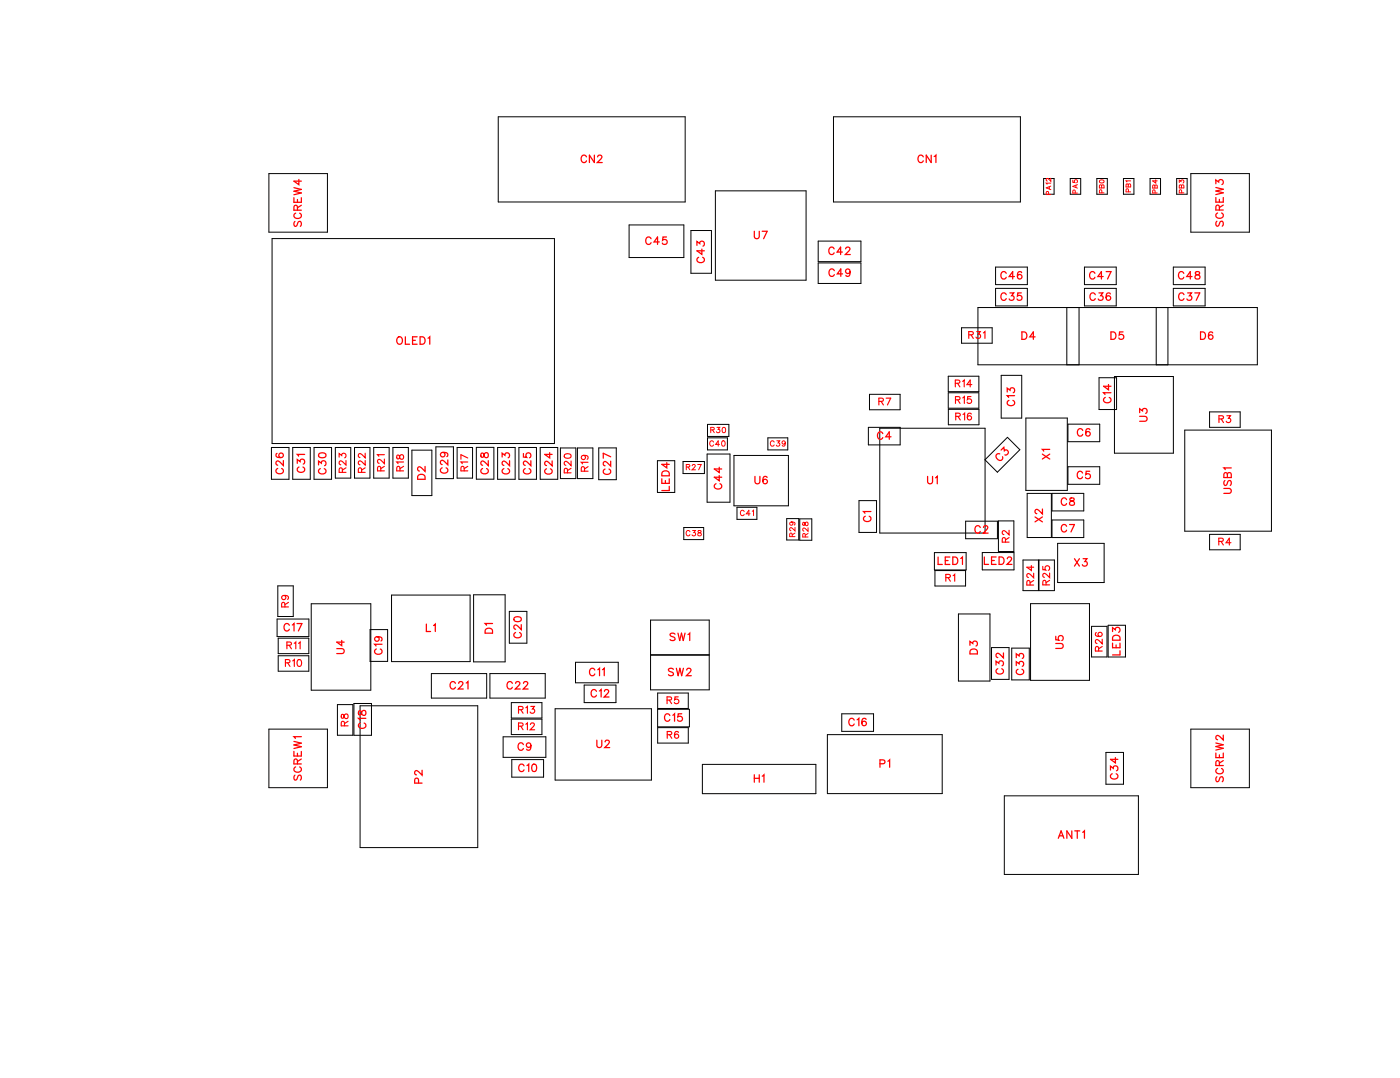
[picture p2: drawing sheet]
<svg xmlns="http://www.w3.org/2000/svg" width="134mm" height="103mm" viewBox="0 0 134 103" stroke-linecap="round" stroke-linejoin="round" font-family="sans-serif">
<defs><g id="words">
<g font-size="1.2" fill="#fff">
<text x="55.4" y="15.8">CN2</text>
<text x="87.6" y="15.8">CN1</text>
<text x="29.1" y="21.7" transform="rotate(-90 29.1 21.7)">SCREW4</text>
<text x="61.6" y="23.6">C45</text>
<text x="71.9" y="23.1">U7</text>
<text x="117.1" y="21.6" transform="rotate(-90 117.1 21.6)">SCREW3</text>
<text x="67.5" y="25.1" transform="rotate(-90 67.5 25.1)">C43</text>
<text x="79.1" y="24.6">C42</text>
<text x="79.1" y="26.7">C49</text>
<text x="95.5" y="28.9">C35</text>
<text x="95.5" y="26.9">C46</text>
<text x="103.9" y="26.9">C47</text>
<text x="104" y="28.9">C36</text>
<text x="112.4" y="26.9">C48</text>
<text x="112.4" y="28.9">C37</text>
<text x="37.8" y="33.1">OLED1</text>
<text x="97.5" y="32.7">D4</text>
<text x="106" y="32.7">D5</text>
<text x="114.5" y="32.7">D6</text>
<text x="97.1" y="38.8" transform="rotate(-90 97.1 38.8)">C13</text>
<text x="102.8" y="41.9">C6</text>
<text x="106.3" y="38.5" transform="rotate(-90 106.3 38.5)">C14</text>
<text x="109.8" y="40.3" transform="rotate(-90 109.8 40.3)">U3</text>
<text x="27.3" y="45.3" transform="rotate(-90 27.3 45.3)">C26</text>
<text x="29.4" y="45.1" transform="rotate(-90 29.4 45.1)">C31</text>
<text x="31.4" y="45.3" transform="rotate(-90 31.4 45.3)">C30</text>
<text x="40.9" y="45.8" transform="rotate(-90 40.9 45.8)">D2</text>
<text x="43" y="45.2" transform="rotate(-90 43 45.2)">C29</text>
<text x="46.9" y="45.3" transform="rotate(-90 46.9 45.3)">C28</text>
<text x="48.9" y="45.3" transform="rotate(-90 48.9 45.3)">C23</text>
<text x="51" y="45.3" transform="rotate(-90 51 45.3)">C25</text>
<text x="53" y="45.3" transform="rotate(-90 53 45.3)">C24</text>
<text x="58.6" y="45.3" transform="rotate(-90 58.6 45.3)">C27</text>
<text x="64.2" y="46.9" transform="rotate(-90 64.2 46.9)">LED4</text>
<text x="69.2" y="46.7" transform="rotate(-90 69.2 46.7)">C44</text>
<text x="72" y="46.5">U6</text>
<text x="83.7" y="42.2">C4</text>
<text x="88.5" y="46.5">U1</text>
<text x="95.6" y="44.3" transform="rotate(-45 95.6 44.3)">C3</text>
<text x="100.5" y="43.9" transform="rotate(-90 100.5 43.9)">X1</text>
<text x="102.8" y="46">C5</text>
<text x="117.8" y="47.1" transform="rotate(-90 117.8 47.1)">USB1</text>
<text x="83.4" y="49.8" transform="rotate(-90 83.4 49.8)">C1</text>
<text x="93" y="51.2">C2</text>
<text x="99.8" y="49.9" transform="rotate(-90 99.8 49.9)">X2</text>
<text x="101.2" y="51">C7</text>
<text x="101.2" y="48.5">C8</text>
<text x="89.5" y="54.2">LED1</text>
<text x="93.9" y="54.1">LED2</text>
<text x="102.5" y="54.3">X3</text>
<text x="27.1" y="60.5">C17</text>
<text x="33.2" y="62.4" transform="rotate(-90 33.2 62.4)">U4</text>
<text x="36.8" y="62.5" transform="rotate(-90 36.8 62.5)">C19</text>
<text x="40.6" y="60.5">L1</text>
<text x="47.3" y="60.5" transform="rotate(-90 47.3 60.5)">D1</text>
<text x="50.1" y="60.9" transform="rotate(-90 50.1 60.9)">C20</text>
<text x="56.2" y="64.8">C11</text>
<text x="63.7" y="64.8">SW2</text>
<text x="63.9" y="61.4">SW1</text>
<text x="93.6" y="62.5" transform="rotate(-90 93.6 62.5)">D3</text>
<text x="96.1" y="64.4" transform="rotate(-90 96.1 64.4)">C32</text>
<text x="98" y="64.4" transform="rotate(-90 98 64.4)">C33</text>
<text x="101.8" y="61.9" transform="rotate(-90 101.8 61.9)">U5</text>
<text x="107.2" y="62.5" transform="rotate(-90 107.2 62.5)">LED3</text>
<text x="35.2" y="69.6" transform="rotate(-90 35.2 69.6)">C18</text>
<text x="42.9" y="66">C21</text>
<text x="48.3" y="66">C22</text>
<text x="49.4" y="71.9">C9</text>
<text x="56.4" y="66.8">C12</text>
<text x="56.9" y="71.6">U2</text>
<text x="63.4" y="69.1">C15</text>
<text x="81" y="69.5">C16</text>
<text x="29.1" y="74.5" transform="rotate(-90 29.1 74.5)">SCREW1</text>
<text x="40.6" y="74.8" transform="rotate(-90 40.6 74.8)">P2</text>
<text x="49.5" y="73.9">C10</text>
<text x="71.9" y="74.9">H1</text>
<text x="83.9" y="73.5">P1</text>
<text x="107" y="74.4" transform="rotate(-90 107 74.4)">C34</text>
<text x="117.1" y="74.6" transform="rotate(-90 117.1 74.6)">SCREW2</text>
<text x="101" y="80.3">ANT1</text>
</g>
<g font-size="1.1" fill="#fff">
<text x="92.4" y="32.6">R31</text>
<text x="83.8" y="38.9">R7</text>
<text x="91.1" y="37.2">R14</text>
<text x="91.1" y="38.8">R15</text>
<text x="91.2" y="40.3">R16</text>
<text x="116.3" y="40.6">R3</text>
<text x="33.3" y="45.1" transform="rotate(-90 33.3 45.1)">R23</text>
<text x="35.1" y="45.1" transform="rotate(-90 35.1 45.1)">R22</text>
<text x="37" y="45" transform="rotate(-90 37 45)">R21</text>
<text x="38.8" y="45" transform="rotate(-90 38.8 45)">R18</text>
<text x="44.9" y="45" transform="rotate(-90 44.9 45)">R17</text>
<text x="54.8" y="45.2" transform="rotate(-90 54.8 45.2)">R20</text>
<text x="56.4" y="45" transform="rotate(-90 56.4 45)">R19</text>
<text x="96.6" y="51.8" transform="rotate(-90 96.6 51.8)">R2</text>
<text x="116.3" y="52.3">R4</text>
<text x="27.8" y="58" transform="rotate(-90 27.8 58)">R9</text>
<text x="90.2" y="55.7">R1</text>
<text x="98.9" y="55.9" transform="rotate(-90 98.9 55.9)">R24</text>
<text x="100.5" y="55.9" transform="rotate(-90 100.5 55.9)">R25</text>
<text x="27.2" y="63.9">R10</text>
<text x="27.3" y="62.2">R11</text>
<text x="105.5" y="62.2" transform="rotate(-90 105.5 62.2)">R26</text>
<text x="33.5" y="69.3" transform="rotate(-90 33.5 69.3)">R8</text>
<text x="49.4" y="69.9">R12</text>
<text x="49.4" y="68.3">R13</text>
<text x="63.6" y="67.4">R5</text>
<text x="63.6" y="70.7">R6</text>
</g>
<g font-size=".9" fill="#fff">
<text x="67.8" y="41.5">R30</text>
<text x="65.5" y="45">R27</text>
<text x="67.7" y="42.8">C40</text>
<text x="73.5" y="42.8">C39</text>
<text x="65.5" y="51.3">C38</text>
<text x="70.6" y="49.4">C41</text>
<text x="76.1" y="51.2" transform="rotate(-90 76.1 51.2)">R29</text>
<text x="77.3" y="51.3" transform="rotate(-90 77.3 51.3)">R28</text>
</g>
<g font-size=".8" fill="#fff">
<text x="100.5" y="18.6" transform="rotate(-90 100.5 18.6)">PA12</text>
<text x="103" y="18.5" transform="rotate(-90 103 18.5)">PA5</text>
<text x="105.6" y="18.4" transform="rotate(-90 105.6 18.4)">PB0</text>
<text x="108.1" y="18.3" transform="rotate(-90 108.1 18.3)">PB1</text>
<text x="110.6" y="18.5" transform="rotate(-90 110.6 18.5)">PB4</text>
<text x="113.2" y="18.4" transform="rotate(-90 113.2 18.4)">PB3</text>
</g>
</g></defs>
<g fill="none" stroke="#000" stroke-width=".1">
<path d="M25.7 16.6h5.6v5.6h-5.6zM47.6 11.1h17.8v8.2h-17.8zM68.3 18.2h8.6v8.5h-8.6zM79.6 11.1h17.8v8.2h-17.8zM99.6 17h1v1.5h-1zM102.2 17h1v1.5h-1zM104.7 17h1v1.5h-1zM107.2 17h1v1.5h-1zM109.8 17h1v1.5h-1zM112.3 17h1v1.5h-1zM113.7 16.6h5.6v5.6h-5.6zM26 22.8h26.9v19.5h-26.9z"/>
<path d="M60 21.5h5.3v3.1h-5.3zM65.9 22h2v4.1h-2zM78.1 23h4.1v2h-4.1zM78.1 25.1h4.1v1.9h-4.1zM83 37.6h2.9v1.5h-2.9zM90.5 35.9h2.9v1.5h-2.9zM90.5 37.5h2.9v1.4h-2.9zM90.5 39.1h2.9v1.4h-2.9zM91.8 31.3h2.9v1.4h-2.9zM93.3 29.3h26.7v5.5h-26.7zM95 25.5h3.1v1.7h-3.1zM95 27.5h3.1v1.7h-3.1z"/>
<path d="M95.6 35.8h1.9v4.1h-1.9zM97.9 39.9h4v6.9h-4zM101.8 29.3v5.5M103 29.3v5.5M103.5 27.5h3v1.7h-3zM103.5 25.5h3v1.7h-3zM104.9 36h1.7v3.1h-1.7zM106.4 35.9h5.6v7.3h-5.6zM110.4 29.3v5.5M111.5 29.3v5.5M112 27.5h3v1.7h-3zM112 25.5h3v1.7h-3z"/>
<path d="M115.5 39.3h2.9v1.5h-2.9zM25.9 42.7h1.7v3h-1.7zM26.4 59.1h3.1v1.6h-3.1zM26.5 55.9h1.5v2.9h-1.5zM27.9 42.7h1.7v3h-1.7zM29.7 57.6h5.7v8.2h-5.7zM30 42.7h1.6v3h-1.6zM32 42.7h1.5v2.9h-1.5zM33.8 42.7h1.5v2.9h-1.5zM35.7 42.7h1.4v2.9h-1.4zM37.4 56.8h7.5v6.3h-7.5zM37.5 42.7h1.5v2.9h-1.5z"/>
<path d="M39.3 42.9h1.9v4.4h-1.9zM41.6 42.6h1.7v3.1h-1.7zM43.6 42.7h1.5v2.9h-1.5zM45.2 56.7h3v6.4h-3zM45.5 42.7h1.6v3h-1.6zM47.5 42.7h1.7v3h-1.7zM48.6 58.3h1.7v3.1h-1.7zM49.5 42.7h1.7v3h-1.7zM51.6 42.7h1.6v3h-1.6zM53.5 42.7h1.5v3h-1.5zM55.1 42.7h1.5v3h-1.5zM57.2 42.7h1.6v3.1h-1.6z"/>
<path d="M62.1 59.2h5.6v3.3h-5.6zM62.8 44h1.6v3h-1.6zM65.2 44h2v1.2h-2zM65.3 50.3h1.9v1.2h-1.9zM67.5 43.3h2.2v4.6h-2.2zM67.5 41.8h1.9v1.1h-1.9zM67.5 40.5h2.1v1.1h-2.1zM70.1 43.5h5.2v4.8h-5.2zM70.3 48.4h1.9v1.2h-1.9zM73.3 41.8h1.9v1.1h-1.9zM75.1 49.5h1.1v2h-1.1zM76.3 49.5h1.2v2h-1.2z"/>
<path d="M82 47.8h1.7v3h-1.7zM82.9 40.8h3v1.6h-3zM84 40.9h10v10h-10zM89.2 52.7h3v1.7h-3zM89.2 54.4h3v1.5h-3zM91.5 58.6h3v6.4h-3zM92.2 49.7h3v1.7h-3zM93.8 52.7h3v1.7h-3zM95.3 49.7h1.5v2.9h-1.5zM96.2 41.7l1.1 1.2-2.1 2.2-1.2-1.2zM97.6 53.4h1.5v3h-1.5zM98 47.1h2.4v4.2h-2.4z"/>
<path d="M98.4 57.6h5.6v7.3h-5.6zM99.2 53.4h1.4v3h-1.4zM100.4 47.1h3v1.6h-3zM100.4 49.6h3v1.7h-3zM101 51.8h4.4v3.8h-4.4zM101.9 40.5h3.1v1.6h-3.1zM101.9 44.5h3.1v1.7h-3.1zM104.2 59.8h1.5v2.9h-1.5zM105.8 59.7h1.6v3h-1.6zM113.1 41h8.3v9.7h-8.3zM115.5 51h2.9v1.5h-2.9zM25.7 69.6h5.6v5.6h-5.6z"/>
<path d="M26.6 60.9h2.9v1.5h-2.9zM26.6 62.6h2.9v1.4h-2.9zM32.2 67.2h1.5v2.9h-1.5zM33.8 67.1h1.7v3.1h-1.7zM34.4 67.3h11.2v13.6h-11.2zM35.3 60.1h1.7v3h-1.7zM41.2 64.3h5.3v2.3h-5.3zM46.8 64.3h5.2v2.3h-5.2zM48 70.3h4.1v2h-4.1zM48.8 67h2.9v1.5h-2.9zM48.8 68.6h2.9v1.5h-2.9zM48.9 72.5h3v1.6h-3z"/>
<path d="M53 67.6h9.2v6.8h-9.2zM54.9 63.2h4.1v1.9h-4.1zM55.8 65.4h3v1.6h-3zM62.1 62.5h5.6v3.3h-5.6zM62.8 67.7h3v1.6h-3zM62.8 66.1h2.9v1.5h-2.9zM62.8 69.4h2.9v1.5h-2.9zM67 72.9h10.9v2.8h-10.9zM79 70.1h10.9v5.6h-10.9zM80.3 68.1h3.1v1.7h-3.1zM94.6 61.8h1.7v3h-1.7zM95.9 75.9h12.8v7.5h-12.8z"/>
<path d="M96.6 61.8h1.6v3.1h-1.6zM105.6 71.8h1.6v3h-1.6zM113.7 69.6h5.6v5.6h-5.6z"/>
</g>
<g fill="none" stroke="#f00" stroke-width=".12">
<path d="M28.1 18.9v.4h.7v-.4M28.1 17.9l.7 .2-.7 .1 .7 .2-.7 .2M28.4 19v.3M28.5 17.1v.5l-.4-.3h.7M28.8 19.6l-.4 .2M56 15a.26 .26 0 0 0-.3-.2 .26 .26 0 0 0-.2 .3v.1a.26 .26 0 0 0 .2 .3 .26 .26 0 0 0 .3-.2M56.7 14.8v.7l-.4-.7v.7M57 15l.2-.2h.1l.2 .1-.1 .3-.4 .3h.5M88.1 15a.26 .26 0 0 0-.3-.2 .26 .26 0 0 0-.2 .3v.1a.26 .26 0 0 0 .2 .3 .26 .26 0 0 0 .3-.2M88.9 14.8v.7l-.5-.7v.7M89.2 14.9l.1-.1v.7M116.1 17.5v-.3l.2 .2a.24 .24 0 0 1 .4-.2 .24 .24 0 0 1-.1 .4"/>
<path d="M116.1 18.8v.5h.7v-.5M116.1 17.9l.7 .2-.7 .1 .7 .2-.7 .2M116.4 19v.3M116.8 19.6l-.4 .2M28.2 21.1l-.1 .2 .1 .3 .1-.1 .3-.4h.1l.1 .2-.1 .3M28.2 20.3a.26 .26 0 0 0-.1 .3 .26 .26 0 0 0 .2 .2h.2a.26 .26 0 0 0 .3-.2 .26 .26 0 0 0-.2-.3M28.4 20.1v-.4l-.3-.1v.5h.7M37.9 32.2h.1a.33 .33 0 0 1 .4 .3 .33 .33 0 0 1-.4 .3l-.1-.2zM38.7 32.1v.7h.4M39.4 32.5h.2M39.8 32.1h-.4v.7h.4M40.1 32.1h.2a.38 .38 0 0 1 .3 .4 .38 .38 0 0 1-.3 .3h-.2z"/>
<path d="M40.9 32.3l.1-.2v.7M62.1 22.8a.26 .26 0 0 0-.3-.2 .26 .26 0 0 0-.2 .3v.2a.26 .26 0 0 0 .2 .2 .26 .26 0 0 0 .3-.1M62.9 23.1h-.5l.4-.5v.7M63.6 22.6h-.3l-.1 .3a.25 .25 0 0 1 .4 0 .25 .25 0 0 1 0 .4 .25 .25 0 0 1-.4-.1M66.5 23.4v-.4l.3 .2a.24 .24 0 0 1 .4-.1 .24 .24 0 0 1-.1 .4M66.7 24.6a.26 .26 0 0 0-.2 .2 .26 .26 0 0 0 .3 .3h.2a.26 .26 0 0 0 .2-.3 .26 .26 0 0 0-.1-.2M67 23.8v.5l-.5-.4h.7M72 22.1v.5l.2 .2 .2-.1 .1-.6M72.8 22.1h.4l-.3 .7M79.6 23.7a.26 .26 0 0 0-.3-.1 .26 .26 0 0 0-.2 .2v.2a.26 .26 0 0 0 .2 .3 .26 .26 0 0 0 .3-.2M79.6 25.8a.26 .26 0 0 0-.3-.1 .26 .26 0 0 0-.2 .2v.2a.26 .26 0 0 0 .2 .3 .26 .26 0 0 0 .3-.2M80.4 24h-.5l.3-.4v.7"/>
<path d="M80.4 26.1h-.5l.4-.4v.7M80.7 23.7l.2-.1h.1l.1 .1-.1 .2-.3 .4h.5M81.1 25.9a.22 .22 0 0 1-.3 .2 .22 .22 0 0 1 0-.4 .22 .22 0 0 1 .3 .1v.1a.34 .34 0 0 1-.2 .5l-.2-.1M96 26.1a.26 .26 0 0 0-.3-.2 .26 .26 0 0 0-.2 .3v.2a.26 .26 0 0 0 .2 .2 .26 .26 0 0 0 .3-.1M96 28.1a.26 .26 0 0 0-.3-.2 .26 .26 0 0 0-.2 .3v.2a.26 .26 0 0 0 .2 .3 .26 .26 0 0 0 .3-.2M96.1 37.4v-.4l.3 .2a.24 .24 0 0 1 .4-.1 .24 .24 0 0 1-.1 .4M96.3 38.2a.26 .26 0 0 0-.2 .3 .26 .26 0 0 0 .3 .2h.2a.26 .26 0 0 0 .2-.2 .26 .26 0 0 0-.1-.3M96.4 27.9h.4l-.2 .3a.24 .24 0 0 1 .1 .4 .24 .24 0 0 1-.4-.1M96.8 26.4h-.5l.4-.5v.7M96.8 37.7h-.7l.2 .2M97.5 27.9h-.4v.3a.25 .25 0 0 1 .4 0 .25 .25 0 0 1-.1 .4 .25 .25 0 0 1-.3-.1M97.5 26v-.1a.35 .35 0 0 0-.4 .3 .35 .35 0 0 0 .2 .4 .22 .22 0 0 0 .3-.2 .22 .22 0 0 0-.3-.2 .22 .22 0 0 0-.2 .2"/>
<path d="M97.5 31.7h.3a.38 .38 0 0 1 .2 .3 .38 .38 0 0 1-.2 .4h-.3zM98.8 32.1h-.5l.3-.4v.7M104.5 26.1a.26 .26 0 0 0-.3-.2 .26 .26 0 0 0-.2 .3v.2a.26 .26 0 0 0 .2 .2 .26 .26 0 0 0 .3-.1M104.5 28.1a.26 .26 0 0 0-.3-.2 .26 .26 0 0 0-.2 .3v.2a.26 .26 0 0 0 .2 .3 .26 .26 0 0 0 .3-.2M104.9 27.9h.4l-.2 .3a.24 .24 0 0 1 .1 .4 .24 .24 0 0 1-.4-.1M105.3 26.4h-.5l.3-.5v.7M105.5 37.9a.26 .26 0 0 0-.2 .3 .26 .26 0 0 0 .3 .2h.2a.26 .26 0 0 0 .2-.2 .26 .26 0 0 0-.1-.3M105.6 25.9h.5l-.4 .7M105.8 36.7v.5l-.5-.3h.7M106 28a.35 .35 0 0 0-.5 .2 .35 .35 0 0 0 .3 .5 .22 .22 0 0 0 .2-.2 .22 .22 0 0 0-.2-.3 .22 .22 0 0 0-.2 .2M106 31.7h.3a.38 .38 0 0 1 .2 .3 .38 .38 0 0 1-.2 .4h-.3zM106 37.5h-.7l.2 .1"/>
<path d="M107.2 31.7h-.3l-.1 .3a.25 .25 0 0 1 .4 0 .25 .25 0 0 1 0 .3 .25 .25 0 0 1-.4-.1M108.8 39.7h.5l.2 .2-.1 .3h-.6M108.8 39.4v-.4l.3 .2a.24 .24 0 0 1 .3-.2 .24 .24 0 0 1 0 .4M113 26.1a.26 .26 0 0 0-.3-.2 .26 .26 0 0 0-.2 .3v.2a.26 .26 0 0 0 .2 .2 .26 .26 0 0 0 .3-.1M113 28.1a.26 .26 0 0 0-.3-.2 .26 .26 0 0 0-.2 .3v.2a.26 .26 0 0 0 .2 .3 .26 .26 0 0 0 .3-.2M113.4 27.9h.3l-.2 .3a.24 .24 0 0 1 .2 .4 .24 .24 0 0 1-.4-.1M113.8 26.4h-.5l.3-.5v.7M114 27.9h.5l-.3 .8M114.1 25.9v.2l.3 .2 .1 .1a.24 .24 0 0 1-.2 .2 .24 .24 0 0 1-.2-.2l.4-.3v-.2zM114.6 31.7h.2a.38 .38 0 0 1 .3 .3 .38 .38 0 0 1-.3 .4h-.2zM115.8 31.8l-.1-.1a.35 .35 0 0 0-.4 .3 .35 .35 0 0 0 .3 .4 .22 .22 0 0 0 .2-.2 .22 .22 0 0 0-.2-.3 .22 .22 0 0 0-.3 .2M116.2 21.1l-.1 .2 .1 .3 .1-.1 .2-.4h.2l.1 .2-.1 .3"/>
<path d="M116.2 20.3a.26 .26 0 0 0-.1 .3 .26 .26 0 0 0 .2 .2h.2a.26 .26 0 0 0 .3-.2 .26 .26 0 0 0-.2-.3M116.4 20v-.4h-.3v.4h.7M26.4 43.3a.35 .35 0 0 0 .2 .4 .35 .35 0 0 0 .4-.2 .22 .22 0 0 0-.2-.3 .22 .22 0 0 0-.2 .2 .22 .22 0 0 0 .2 .3M26.5 44.7a.26 .26 0 0 0-.2 .3 .26 .26 0 0 0 .3 .2h.2a.26 .26 0 0 0 .3-.2 .26 .26 0 0 0-.2-.3M27 43.9v.5l-.3-.3-.2-.1-.2 .1v.1l.2 .2M27.6 59.7a.26 .26 0 0 0-.3-.2 .26 .26 0 0 0-.2 .3v.1a.26 .26 0 0 0 .2 .3 .26 .26 0 0 0 .3-.2M27.9 59.6l.2-.1v.7M28.3 59.5h.5l-.3 .7M28.4 44.2v-.4l.2 .2a.24 .24 0 0 1 .4-.1 .24 .24 0 0 1-.1 .4M28.5 44.6a.26 .26 0 0 0-.1 .3 .26 .26 0 0 0 .2 .2h.2a.26 .26 0 0 0 .3-.2 .26 .26 0 0 0-.2-.3M29.1 43.4h-.7l.1 .1M30.4 44.4v-.4l.3 .2a.24 .24 0 0 1 .4-.2 .24 .24 0 0 1-.1 .4"/>
<path d="M30.4 43.3l.3-.1a.3 .3 0 0 1 .4 .3 .38 .38 0 0 1-.4 .2 .38 .38 0 0 1-.3-.3zM30.6 44.7a.26 .26 0 0 0-.2 .3 .26 .26 0 0 0 .3 .2h.1a.26 .26 0 0 0 .3-.2 .26 .26 0 0 0-.2-.3M40 45.3h.1h.4l.1 .4h-.7zM40.6 44.5v.5l-.4-.4-.2-.1-.1 .2v.1l.1 .1M40.7 59.5v.8h.4M41.4 59.7l.1-.2v.8M42.2 44.6a.26 .26 0 0 0-.2 .3 .26 .26 0 0 0 .3 .2h.2a.26 .26 0 0 0 .2-.2 .26 .26 0 0 0-.1-.3M42.3 43.2a.22 .22 0 0 1 .2 .3 .22 .22 0 0 1-.4 0 .22 .22 0 0 1 0-.3h.2a.34 .34 0 0 1 .4 .2l-.1 .2M42.7 43.9v.5l-.3-.4-.2-.1-.2 .1v.2l.2 .1M45.9 43.3v.3h.2l.3-.4a.24 .24 0 0 1 .2 .2 .24 .24 0 0 1-.2 .3l-.2-.1-.1-.3zM46.1 44.7a.26 .26 0 0 0-.2 .3 .26 .26 0 0 0 .3 .2h.1a.26 .26 0 0 0 .3-.2 .26 .26 0 0 0-.2-.3M46.6 43.9v.5l-.3-.3-.3-.1-.1 .1v.2l.2 .1"/>
<path d="M47 59.5h-.7l.1 .2M47.9 43.6v-.4l.3 .2a.24 .24 0 0 1 .4-.1 .24 .24 0 0 1-.1 .4M48.1 44.7a.26 .26 0 0 0-.2 .3 .26 .26 0 0 0 .3 .2h.2a.26 .26 0 0 0 .2-.2 .26 .26 0 0 0-.1-.3M48.6 44v.4l-.3-.3-.2-.1-.2 .1v.2l.2 .1M49.1 58.9l.3-.1a.3 .3 0 0 1 .4 .3 .38 .38 0 0 1-.4 .2 .38 .38 0 0 1-.4-.3zM49.8 59.6v.5l-.4-.4-.2-.1-.2 .2v.1l.2 .1M50 43.3v.3h.3a.25 .25 0 0 1 0-.3 .25 .25 0 0 1 .3 0 .25 .25 0 0 1-.1 .4M50.1 44.7a.26 .26 0 0 0-.1 .3 .26 .26 0 0 0 .2 .2h.2a.26 .26 0 0 0 .3-.2 .26 .26 0 0 0-.2-.3M50.7 44v.4l-.4-.3-.2-.1-.1 .1v.2l.1 .1M52.2 44.7a.26 .26 0 0 0-.2 .3 .26 .26 0 0 0 .3 .2h.1a.26 .26 0 0 0 .3-.2 .26 .26 0 0 0-.2-.3M52.5 43.2v.5l-.5-.3h.7M52.7 44v.4l-.3-.3-.3-.1-.1 .1v.2l.2 .1"/>
<path d="M57.8 44.8a.26 .26 0 0 0-.2 .2 .26 .26 0 0 0 .3 .3h.1a.26 .26 0 0 0 .3-.3 .26 .26 0 0 0-.2-.2M58.3 44v.5l-.3-.4-.3-.1-.1 .2v.1l.2 .1M58.3 43.6l-.7-.4v.5M63.2 45.7v.4h.7v-.4M63.3 45l.1-.1 .4 .1 .1 .4h-.7zM63.5 45.8v.3M63.6 44.1v.5l-.4-.3h.7M63.9 46.4v.4h-.7M68.4 46.2a.26 .26 0 0 0-.2 .2 .26 .26 0 0 0 .3 .3h.1a.26 .26 0 0 0 .3-.3 .26 .26 0 0 0-.2-.2M68.7 45.4v.5l-.5-.4h.7M68.7 44.6v.5l-.5-.4h.7M72.1 45.5v.5l.2 .2 .2-.1v-.6"/>
<path d="M73.2 45.6v-.1a.35 .35 0 0 0-.4 .2 .35 .35 0 0 0 .2 .5 .22 .22 0 0 0 .3-.2 .22 .22 0 0 0-.2-.3 .22 .22 0 0 0-.3 .2M82.6 49.3a.26 .26 0 0 0-.2 .2 .26 .26 0 0 0 .3 .3h.2a.26 .26 0 0 0 .2-.3 .26 .26 0 0 0-.1-.2M83.1 48.8h-.7l.2 .2M84.3 41.4a.26 .26 0 0 0-.3-.2 .26 .26 0 0 0-.2 .3v.1a.26 .26 0 0 0 .2 .3 .26 .26 0 0 0 .3-.2M85.1 41.7h-.6l.4-.5v.7M88.5 45.5v.5l.2 .2 .3-.1v-.6M89.3 45.6l.2-.1v.7M89.5 53.1v.8h.4M90.2 53.5h.3M90.7 53.1h-.5v.8h.5M90.9 53.1h.3a.38 .38 0 0 1 .2 .4 .38 .38 0 0 1-.2 .4h-.3zM91.7 53.3l.2-.2v.8"/>
<path d="M93.6 50.3a.26 .26 0 0 0-.3-.1 .26 .26 0 0 0-.2 .2v.2a.26 .26 0 0 0 .2 .3 .26 .26 0 0 0 .3-.2M93.9 50.3l.1-.1h.2l.1 .1-.1 .2-.4 .4h.5M94 53.1v.7h.4M94.6 53.5h.3M95.1 53.1h-.5v.7h.5M95.4 53.1h.2a.38 .38 0 0 1 .2 .4 .38 .38 0 0 1-.2 .3h-.2zM95.4 43.3a.26 .26 0 0 0-.3 .1 .26 .26 0 0 0 0 .3l.2 .2a.26 .26 0 0 0 .3 0 .26 .26 0 0 0 .1-.3M95.6 42.9l.2-.2 .1 .3a.24 .24 0 0 1 .4 .2 .24 .24 0 0 1-.4 .2M96.2 53.3l.1-.2h.1l.2 .2-.1 .2-.4 .3h.5M98.8 49.3l.7 .5M99.5 43.3l.7 .5M99.5 48.6v.4l-.3-.3-.3-.1-.1 .1v.2l.2 .1"/>
<path d="M99.5 49.3l-.7 .5M100.2 42.9h-.7l.1 .1M100.2 43.3l-.7 .5M101.8 50.2a.26 .26 0 0 0-.3-.2 .26 .26 0 0 0-.2 .3v.2a.26 .26 0 0 0 .2 .3 .26 .26 0 0 0 .3-.2M101.8 47.7a.26 .26 0 0 0-.3-.2 .26 .26 0 0 0-.2 .3v.1a.26 .26 0 0 0 .2 .3 .26 .26 0 0 0 .3-.2M102.1 50h.5l-.4 .8M102.2 47.5v.2l.3 .1 .1 .2a.24 .24 0 0 1-.3 .2 .24 .24 0 0 1-.2-.2l.4-.3v-.2zM102.6 53.3l.4 .7M103 53.3l-.4 .7M103.3 45.1a.26 .26 0 0 0-.3-.1 .26 .26 0 0 0-.2 .2v.2a.26 .26 0 0 0 .2 .3 .26 .26 0 0 0 .3-.2M103.3 41.1a.26 .26 0 0 0-.3-.2 .26 .26 0 0 0-.2 .3v.1a.26 .26 0 0 0 .2 .3 .26 .26 0 0 0 .3-.2M103.4 53.3h.4l-.3 .3a.24 .24 0 0 1 .2 .4 .24 .24 0 0 1-.4-.1"/>
<path d="M104 45h-.3l-.1 .3a.25 .25 0 0 1 .4 0 .25 .25 0 0 1 0 .3 .25 .25 0 0 1-.4-.1M104 41v-.1a.35 .35 0 0 0-.4 .3 .35 .35 0 0 0 .2 .4 .22 .22 0 0 0 .3-.2 .22 .22 0 0 0-.2-.2 .22 .22 0 0 0-.3 .2M116.8 46.6h.5l.2 .2-.1 .2-.6 .1M116.9 45.8l-.1 .2 .1 .3 .2-.1 .2-.3 .1-.1 .1 .2-.1 .3M117.2 45.3l-.1-.2h-.2l-.1 .5h.7v-.3l-.1-.2-.2 .1v.4M117.5 44.6h-.7l.2 .2M28.1 71.7v.4h.7v-.4M28.1 70.7l.7 .2-.7 .2 .7 .1-.7 .2M28.2 74l-.1 .1 .1 .3h.1l.3-.4h.1l.1 .1-.1 .3M28.2 73.2a.26 .26 0 0 0-.1 .3 .26 .26 0 0 0 .2 .2h.2a.26 .26 0 0 0 .3-.2 .26 .26 0 0 0-.2-.3M28.4 72.9v-.4l-.3-.1v.5h.7M28.4 71.9v.2"/>
<path d="M28.8 70.3h-.7l.1 .2M28.8 72.4l-.4 .3M32.1 61.9h.6l.2 .2-.1 .2-.7 .1M32.6 61.1v.5l-.5-.3h.8M34.2 67.8v.4h.2l.3-.4a.24 .24 0 0 1 .2 .2 .24 .24 0 0 1-.2 .3l-.1-.1-.1-.4zM34.4 69a.26 .26 0 0 0-.2 .3 .26 .26 0 0 0 .3 .2h.2a.26 .26 0 0 0 .2-.2 .26 .26 0 0 0-.1-.3M34.9 68.5h-.7l.1 .2M35.9 61.9a.26 .26 0 0 0-.1 .3 .26 .26 0 0 0 .2 .2h.2a.26 .26 0 0 0 .3-.2 .26 .26 0 0 0-.2-.3M36 60.7a.22 .22 0 0 1 .2 .3 .22 .22 0 0 1-.4 .1 .22 .22 0 0 1 .1-.3l.1-.1a.34 .34 0 0 1 .5 .3l-.1 .2M36.5 61.5h-.7l.1 .1M40 74.7l-.1-.4h-.3v.4h.7M40.3 73.5v.5l-.3-.4-.3-.1-.1 .2v.1l.2 .1"/>
<path d="M43.5 65.2a.26 .26 0 0 0-.3-.2 .26 .26 0 0 0-.2 .3v.2a.26 .26 0 0 0 .2 .2 .26 .26 0 0 0 .3-.1M43.8 65.2l.1-.2h.2l.1 .2-.1 .2-.4 .3h.5M44.5 65.2l.2-.2v.7M46.4 60l.2-.1 .3 .1 .1 .4h-.7zM48.9 65.2a.26 .26 0 0 0-.3-.2 .26 .26 0 0 0-.2 .3v.2a.26 .26 0 0 0 .2 .2 .26 .26 0 0 0 .3-.1M49.2 65.2l.2-.2h.1l.1 .2-.1 .2-.3 .3h.5M49.2 60.3a.26 .26 0 0 0-.2 .3 .26 .26 0 0 0 .3 .3h.2a.26 .26 0 0 0 .3-.3 .26 .26 0 0 0-.2-.3M50 71a.26 .26 0 0 0-.3-.1 .26 .26 0 0 0-.2 .2v.2a.26 .26 0 0 0 .2 .3 .26 .26 0 0 0 .3-.2M50 65.2l.1-.2h.1l.2 .2-.1 .2-.4 .3h.5M50 73.1a.26 .26 0 0 0-.3-.2 .26 .26 0 0 0-.2 .3v.1a.26 .26 0 0 0 .2 .3 .26 .26 0 0 0 .3-.2M50.3 73l.2-.1v.7M50.7 71.1a.22 .22 0 0 1-.3 .2 .22 .22 0 0 1-.1-.3 .22 .22 0 0 1 .3 0l.1 .1a.34 .34 0 0 1-.3 .5l-.1-.1"/>
<path d="M50.9 72.9h.1a.37 .37 0 0 1 .2 .4 .37 .37 0 0 1-.2 .3 .45 .45 0 0 1-.1-.7zM56.8 63.9a.26 .26 0 0 0-.3-.1 .26 .26 0 0 0-.2 .2v.2a.26 .26 0 0 0 .2 .3 .26 .26 0 0 0 .3-.2M56.9 66a.26 .26 0 0 0-.3-.2 .26 .26 0 0 0-.2 .3v.1a.26 .26 0 0 0 .2 .3 .26 .26 0 0 0 .3-.2M57 70.6v.5l.2 .2 .2-.1v-.6M57.1 63.9l.1-.1v.7M57.2 65.9l.2-.1v.7M57.5 63.9l.2-.1v.7M57.7 66l.1-.2h.2l.1 .1-.1 .3-.3 .3h.4M57.8 70.8l.1-.2h.1l.2 .2-.1 .2-.4 .3h.5M63.9 68.3a.26 .26 0 0 0-.3-.2 .26 .26 0 0 0-.2 .3v.1a.26 .26 0 0 0 .2 .3 .26 .26 0 0 0 .3-.2M64.2 68.2l.2-.1v.7M64.3 63.9l-.2-.1-.3 .1 .1 .1 .4 .3v.1l-.2 .1-.3-.1"/>
<path d="M64.4 60.5l-.1-.1-.3 .1v.2l.4 .1v.2l-.1 .1-.3-.1M64.6 63.8l.1 .7 .2-.7 .2 .7 .1-.7M64.7 60.4l.2 .7 .1-.7 .2 .7 .2-.7M65.1 68.1h-.4v.3a.25 .25 0 0 1 .4 0 .25 .25 0 0 1-.1 .4 .25 .25 0 0 1-.3-.1M65.6 63.9l.1-.1h.1l.2 .1-.1 .2-.4 .4h.5M65.7 60.5l.1-.1v.7M72 73.9v.7M72 74.3h.5M72.5 73.9v.7M72.8 74.1l.1-.2v.7M81.5 68.7a.26 .26 0 0 0-.3-.2 .26 .26 0 0 0-.2 .3v.2a.26 .26 0 0 0 .2 .2 .26 .26 0 0 0 .3-.1M81.8 68.7l.2-.2v.7"/>
<path d="M82.7 68.6h-.1a.35 .35 0 0 0-.4 .2 .35 .35 0 0 0 .3 .4 .22 .22 0 0 0 .2-.2 .22 .22 0 0 0-.2-.2 .22 .22 0 0 0-.2 .2M84 72.9l.4-.1v-.2l-.4-.1v.7M84.7 72.6l.2-.1v.7M92.6 61.6v-.4l.3 .2a.24 .24 0 0 1 .3-.2 .24 .24 0 0 1 0 .4M92.7 62l.2-.1 .3 .1 .1 .4h-.7zM95.1 63.5v-.4l.2 .2a.24 .24 0 0 1 .4-.2 .24 .24 0 0 1-.1 .4M95.2 63.8a.26 .26 0 0 0-.1 .3 .26 .26 0 0 0 .2 .2h.2a.26 .26 0 0 0 .3-.2 .26 .26 0 0 0-.2-.3M95.8 62.3v.5l-.4-.4-.2-.1-.1 .2v.1l.1 .1M97 63.5v-.4l.3 .2a.24 .24 0 0 1 .4-.1 .24 .24 0 0 1-.1 .4M97 62.7v-.3l.3 .2a.24 .24 0 0 1 .4-.2 .24 .24 0 0 1-.1 .4M97.2 63.9a.26 .26 0 0 0-.2 .3 .26 .26 0 0 0 .3 .2h.1a.26 .26 0 0 0 .3-.2 .26 .26 0 0 0-.2-.3M100.8 61.4h.5l.2 .2-.1 .2-.6 .1"/>
<path d="M100.8 60.7v.3l.3 .1a.25 .25 0 0 1 0-.4 .25 .25 0 0 1 .3 0 .25 .25 0 0 1-.1 .4M101 80l.3-.7 .3 .7M101.1 79.7h.4M102.3 79.3v.7l-.5-.7v.7M102.6 79.3h.5M102.8 79.3v.7M103.3 79.4l.2-.1v.7M106 73.5v-.4l.3 .2a.24 .24 0 0 1 .3-.2 .24 .24 0 0 1 0 .4M106.2 73.8a.26 .26 0 0 0-.2 .3 .26 .26 0 0 0 .3 .2h.1a.26 .26 0 0 0 .3-.2 .26 .26 0 0 0-.2-.3M106.2 60.3v-.4l.3 .2a.24 .24 0 0 1 .3-.2 .24 .24 0 0 1 0 .4M106.2 61.4v.4h.7v-.4M106.3 60.7l.2-.1 .3 .1 .1 .4h-.7z"/>
<path d="M106.5 72.3v.5l-.5-.4h.7M106.5 61.5v.3M106.9 62.1v.4h-.7M116.1 71.8v.5h.7v-.5M116.1 70.9l.7 .2-.7 .1 .7 .2-.7 .2M116.2 74.1l-.1 .2 .1 .3 .1-.1 .2-.4h.2l.1 .2-.1 .3M116.2 73.3a.26 .26 0 0 0-.1 .3 .26 .26 0 0 0 .2 .2h.2a.26 .26 0 0 0 .3-.2 .26 .26 0 0 0-.2-.3M116.4 73v-.4h-.3v.4h.7M116.4 72v.3M116.8 70.1v.5l-.4-.3-.2-.1-.1 .1v.1l.1 .2M116.8 72.6l-.4 .2"/>
</g>
<g fill="none" stroke="#f00" stroke-width=".1">
<path d="M100.1 18.6v-.3h-.2v.3h.4M100.2 17.8v.2M100.3 17.5h-.4v.1M100.3 17v.3l-.3-.3-.1 .1 .1 .2M100.3 17.8l-.4 .1 .4 .2M102.4 17.2v.2h.2a.16 .16 0 0 1 0-.2 .16 .16 0 0 1 .2 0 .16 .16 0 0 1 0 .2M102.6 18.4v-.2l-.2-.1v.3h.4M102.7 17.7v.2M102.8 17.6l-.4 .2 .4 .2M105.2 17.7h-.2l-.1 .2h.5l-.1-.3-.1 .1v.2M105.2 18.4v-.2l-.2-.1-.1 .3h.5M107.7 17.6h-.2v.2h.4l-.1-.3-.1 .1v.2"/>
<path d="M107.7 18.3v-.2l-.2-.1v.3h.4M107.9 17.3h-.4l.1 .1M110.2 17.8l-.1-.1-.1 .2h.5l-.1-.3-.1 .1-.1 .2M110.3 18.4l-.1-.2-.1-.1-.1 .3h.5M110.3 17.2v.3l-.3-.2h.5M112.6 17.4v-.2l.1 .1a.16 .16 0 0 1 .3-.1 .16 .16 0 0 1-.1 .3M112.8 17.7h-.2v.2h.4l-.1-.3-.1 .1v.2M112.8 18.4v-.2l-.2-.1v.3h.4M65.5 44.6l.3-.1v-.1l-.3-.1v.5M65.7 44.6l.1 .2M65.9 50.7a.19 .19 0 0 0-.3-.1 .19 .19 0 0 0-.1 .2v.1a.19 .19 0 0 0 .1 .2 .19 .19 0 0 0 .3-.1M66.1 44.4l.2-.1 .1 .2-.3 .3h.3"/>
<path d="M66.1 50.6h.3l-.2 .2a.18 .18 0 0 1 .2 .3 .17 .17 0 0 1-.3-.1M66.6 44.3h.3l-.2 .5M66.7 50.6v.2a.21 .21 0 0 1 .2 .1 .21 .21 0 0 1 0 .2h-.3v-.2l.3-.2v-.1zM67.8 41h.3l.1-.1-.4-.1v.5M68 41l.2 .3M68.1 42.2a.19 .19 0 0 0-.2-.1 .19 .19 0 0 0-.2 .2v.1a.19 .19 0 0 0 .2 .2 .19 .19 0 0 0 .2-.2M68.4 40.8h.3l-.1 .2a.17 .17 0 0 1 .1 .2 .17 .17 0 0 1-.3 0M68.7 42.4h-.4l.3-.3v.5M69 42.1a.23 .23 0 0 1 .2 .2 .23 .23 0 0 1-.2 .2l-.1-.2zM69 40.8a.23 .23 0 0 1 .3 .2 .23 .23 0 0 1-.3 .3l-.1-.2zM71 48.8a.19 .19 0 0 0-.2-.1 .19 .19 0 0 0-.1 .2v.1a.19 .19 0 0 0 .1 .2 .19 .19 0 0 0 .2-.1M71.6 49h-.4l.3-.3v.5"/>
<path d="M71.8 48.8l.1-.1v.5M73.9 42.2a.19 .19 0 0 0-.2-.1 .19 .19 0 0 0-.2 .2v.1a.19 .19 0 0 0 .2 .2 .19 .19 0 0 0 .2-.2M74.1 42.1h.3l-.1 .2a.17 .17 0 0 1 .1 .2 .17 .17 0 0 1-.3 0M75 42.2a.18 .18 0 0 1-.3 .2 .16 .16 0 0 1 0-.3 .16 .16 0 0 1 .2 0v.4h-.2M75.5 49.8a.16 .16 0 0 1 .2 .2 .16 .16 0 0 1-.3 .1 .16 .16 0 0 1 0-.3l.5 .1-.1 .2M75.6 51.2v-.3h-.1l-.1 .3h.5M75.9 50.3v.4l-.4-.4-.1 .1 .1 .2M75.9 50.9l-.3 .1M76.6 49.9v.2h.1l.3-.3a.17 .17 0 0 1 .1 .2 .17 .17 0 0 1-.1 .2l-.2-.3zM76.9 51.2l-.1-.3h-.1l-.1 .3h.5M77.1 50.4v.3l-.3-.3-.2 .1 .1 .2M77.1 50.9l-.2 .2"/>
<circle cx="105.1" cy="17.3" r=".2"/>
</g>
<g fill="none" stroke="#f00" stroke-width=".11">
<path d="M83.9 38.3h.4v-.3h-.4v.6M84.1 38.3l.2 .3M84.6 38h.4l-.3 .6M91.2 36.6l.4-.1v-.2h-.4v.6M91.2 38.1h.4v-.2l-.4-.1v.7M91.2 39.7h.4v-.2l-.4-.1v.7M91.4 36.6l.2 .3M91.4 38.1l.2 .4M91.4 39.7l.3 .4M91.9 36.4l.1-.1v.6M91.9 38l.1-.2v.7M91.9 39.5l.2-.1v.7"/>
<path d="M92.5 31.9h.3l.1-.2-.4-.1v.7M92.7 37.8h-.3l-.1 .3a.23 .23 0 0 1 .4 0 .23 .23 0 0 1-.1 .4 .23 .23 0 0 1-.3-.1M92.7 31.9l.2 .4M92.7 39.5v-.1a.32 .32 0 0 0-.4 .3 .32 .32 0 0 0 .2 .4 .2 .2 0 0 0 .2-.2 .2 .2 0 0 0-.1-.2 .2 .2 0 0 0-.3 .2M92.8 36.7h-.5l.3-.4v.6M93.2 31.6h.4l-.2 .3a.22 .22 0 0 1 .1 .3 .22 .22 0 0 1-.3 0M93.9 31.8l.1-.2v.7M116.4 40l.3-.1 .1-.2h-.4v.6M116.6 40l.2 .3M117.1 39.7h.3l-.1 .2a.22 .22 0 0 1 .1 .4 .22 .22 0 0 1-.4-.1M27.1 56.8a.2 .2 0 0 1 .2 .3 .2 .2 0 0 1-.3 .1 .2 .2 0 0 1 0-.4h.1a.31 .31 0 0 1 .4 .3l-.1 .1M27.2 57.9v-.4h-.3v.4h.6"/>
<path d="M27.5 57.5l-.3 .2M32.4 43.6v-.3l.2 .2a.22 .22 0 0 1 .4-.2 .22 .22 0 0 1-.1 .4M32.7 45.1v-.4h-.3v.4h.6M33 43.9v.5l-.5-.4-.1 .2 .1 .1M33 44.6l-.3 .3M34.5 45.1v-.4h-.2l-.1 .4h.7M34.9 43.9v.5l-.6-.4-.1 .2 .2 .1M34.9 43.2v.5l-.6-.4-.1 .2 .2 .1M34.9 44.6l-.4 .3M36.3 44.9v-.3l-.2-.1-.1 .4h.7M36.7 43.8v.4l-.5-.4-.2 .3 .2 .1M36.7 43.4h-.7l.2 .1"/>
<path d="M36.7 44.5l-.4 .2M37.9 43.4v.4h.1l.3-.4a.22 .22 0 0 1 .2 .2 .22 .22 0 0 1-.2 .2l-.1-.1-.1-.3zM38.2 44.9l-.1-.3-.2-.1v.4h.6M38.5 44.1h-.6l.1 .1M38.5 44.5l-.3 .2M44.3 44.9v-.3l-.2-.1-.1 .4h.7M44.7 44.1h-.7l.1 .1M44.7 44.5l-.4 .2M44.7 43.7l-.7-.3v.4M53.9 43.4a.32 .32 0 0 1 .4-.1 .32 .32 0 0 1 .2 .3 .32 .32 0 0 1-.4 .2 .32 .32 0 0 1-.2-.4zM54.2 45.1l-.1-.4h-.2v.4h.6M54.5 44v.4l-.5-.4-.1 .3 .1 .1"/>
<path d="M54.5 44.7l-.3 .2M55.7 43.4a.2 .2 0 0 1 .2 .3 .2 .2 0 0 1-.3 .1 .2 .2 0 0 1 0-.3l.1-.1a.31 .31 0 0 1 .4 .3l-.1 .1M55.8 45v-.4h-.3v.4h.6M56.1 44.1h-.6l.1 .2M56.1 44.5l-.3 .2M90.3 55.1h.4v-.2l-.4-.1v.7M90.5 55.1l.2 .4M91 54.9l.1-.1v.7M96 51.7l-.1-.3-.2-.1v.4h.6M96.3 50.6v.4l-.5-.4-.1 .3 .1 .1M96.3 51.3l-.3 .2M98.3 55.8v-.4h-.2l-.1 .4h.7"/>
<path d="M98.4 54v.4l-.4-.3h.7M98.7 54.7v.4l-.6-.4-.1 .3 .2 .1M98.7 55.4l-.4 .2M99.5 54v.4h.3a.23 .23 0 0 1 0-.4 .23 .23 0 0 1 .4 .1 .23 .23 0 0 1-.1 .3M99.8 55.8v-.4h-.2l-.1 .4h.7M100.2 54.7v.4l-.5-.4-.2 .3 .2 .1M100.2 55.4l-.4 .2M116.3 51.7l.4-.1v-.2l-.4-.1v.7M116.6 51.7l.2 .3M117.5 51.8h-.5l.3-.5v.7M27.2 63.2h.4v-.2l-.4-.1v.7M27.4 61.6l.4-.1v-.2h-.4v.6"/>
<path d="M27.5 63.2l.2 .4M27.6 61.6l.2 .3M27.9 63.1l.2-.2v.7M28.1 61.4l.1-.1v.6M28.4 63a.32 .32 0 0 1 .4 .2 .32 .32 0 0 1-.2 .4l-.2-.1v-.3zM28.5 61.4l.1-.1v.6M32.6 68.2v.3h.1l.3-.4a.22 .22 0 0 1 .2 .2 .22 .22 0 0 1-.2 .3l-.2-.4zM32.9 69.3v-.4l-.3-.1v.5h.6M33.2 68.8l-.3 .2M49.5 69.3h.4v-.3h-.4v.6M49.5 67.7h.4v-.2l-.4-.1v.7M49.7 69.3l.2 .3"/>
<path d="M49.7 67.7l.2 .4M50.2 69.1l.1-.1v.6M50.2 67.5l.1-.1v.7M50.6 69.1l.2-.1 .2 .1-.4 .5h.4M50.7 67.4h.3l-.2 .2a.22 .22 0 0 1 .2 .4 .22 .22 0 0 1-.4-.1M63.7 66.8h.3l.1-.3h-.4v.6M63.7 70.1h.4v-.3h-.4v.6M63.9 66.8l.2 .3M63.9 70.1l.2 .3M64.7 66.5h-.3v.3a.23 .23 0 0 1 .3 0 .23 .23 0 0 1 0 .3 .23 .23 0 0 1-.3-.1M64.8 69.9l-.1-.1a.32 .32 0 0 0-.4 .3 .32 .32 0 0 0 .3 .3 .2 .2 0 0 0 .2-.1 .2 .2 0 0 0-.2-.3 .2 .2 0 0 0-.2 .2M104.6 60.4a.32 .32 0 0 0 .2 .4 .32 .32 0 0 0 .4-.3 .2 .2 0 0 0-.2-.2 .2 .2 0 0 0-.2 .2 .2 .2 0 0 0 .2 .2"/>
<path d="M104.9 62.1l-.1-.4h-.2v.4h.6M105.2 61v.4l-.5-.4-.1 .3 .1 .1M105.2 61.7l-.3 .2"/>
</g>
<use href="#words"/>
</svg>
